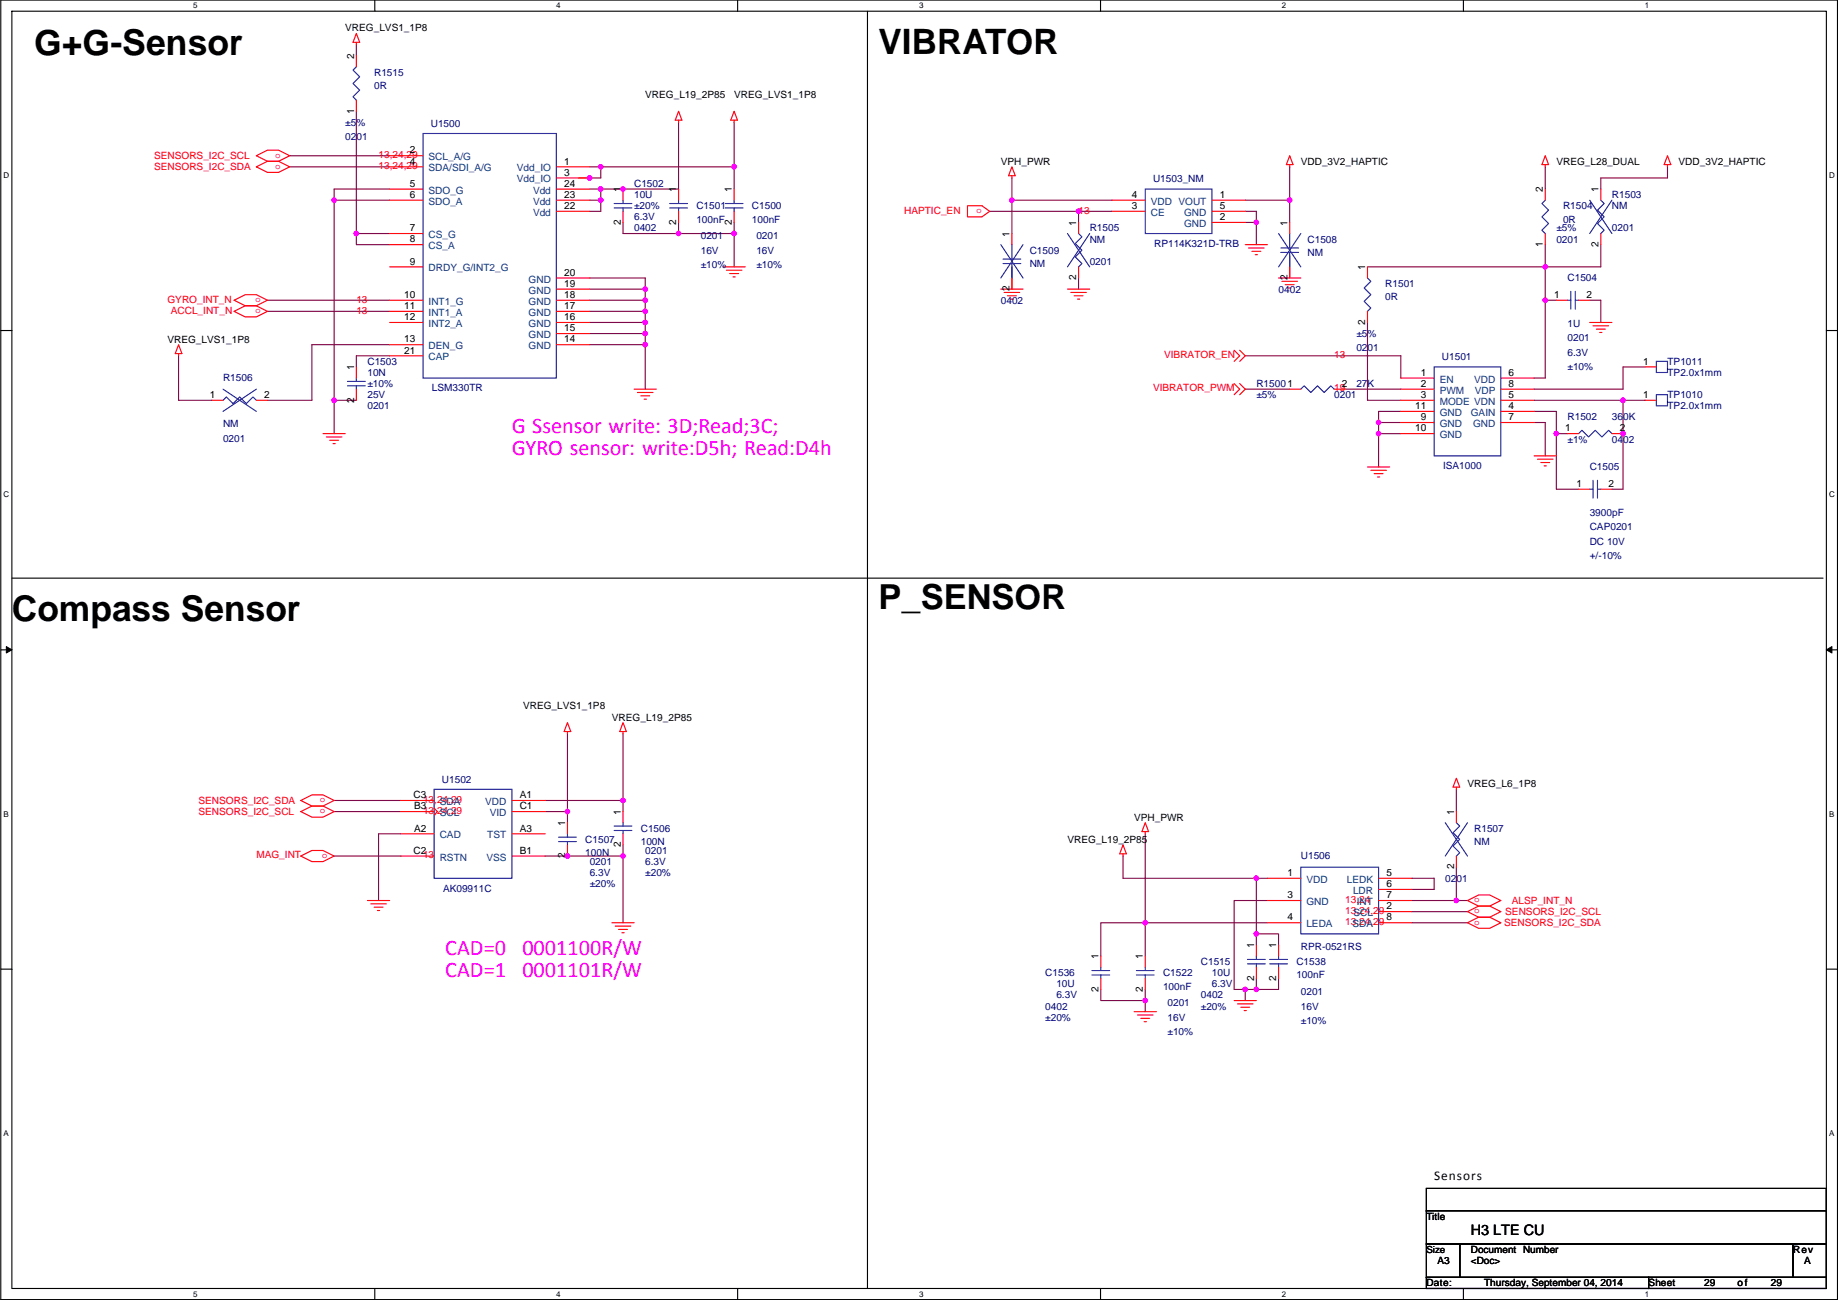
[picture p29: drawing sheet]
<svg xmlns="http://www.w3.org/2000/svg" width="420mm" height="297mm" viewBox="0 0 420 297" stroke-linecap="round" stroke-linejoin="round" font-family="sans-serif">
<defs><g id="words">
<g font-size="8.1">
<text x="7.8" y="12.5">G+G-Sensor</text>
<text x="2.7" y="142">Compass Sensor</text>
</g>
<text font-size="8" x="200.8" y="12.3">VIBRATOR</text>
<text font-size="7.9" x="200.8" y="139.2">P_SENSOR</text>
<g font-size="5.1" fill="#f0f">
<text x="117" y="98.8">G Ssensor write: 3D;Read;3C;</text>
<text x="117" y="103.9">GYRO sensor: write:D5h; Read:D4h</text>
<text x="101.8" y="218.2">CAD=0</text>
<text x="119.4" y="218.2">0001100R/W</text>
<text x="101.8" y="223.3">CAD=1</text>
<text x="119.4" y="223.3">0001101R/W</text>
</g>
<text font-size="3.3" x="336.2" y="282.1">H3 LTE CU</text>
<text font-size="3" x="327.8" y="269.6">Sensors</text>
<g font-size="2.3">
<text x="78.9" y="7.2">VREG_LVS1_1P8</text>
<text x="80.9" y="13.5" transform="rotate(-90 80.9 13.5)">2</text>
<text x="147.5" y="22.4">VREG_L19_2P85</text>
<text x="167.8" y="22.4">VREG_LVS1_1P8</text>
<text x="80.9" y="26" transform="rotate(-90 80.9 26)">1</text>
<text x="93.7" y="35.1">2</text>
<text x="93.7" y="37.6">4</text>
<text x="129" y="37.6">1</text>
<text x="129" y="40.1">3</text>
<text x="228.8" y="37.6">VPH_PWR</text>
<text x="297.4" y="37.6">VDD_3V2_HAPTIC</text>
<text x="355.8" y="37.6">VREG_L28_DUAL</text>
<text x="383.7" y="37.6">VDD_3V2_HAPTIC</text>
<text x="93.7" y="42.7">5</text>
<text x="93.7" y="45.2">6</text>
<text x="129" y="47.8">22</text>
<text x="129" y="45.2">23</text>
<text x="129" y="42.7">24</text>
<text x="141.9" y="44" transform="rotate(-90 141.9 44)">1</text>
<text x="154.6" y="44" transform="rotate(-90 154.6 44)">1</text>
<text x="167.3" y="44" transform="rotate(-90 167.3 44)">1</text>
<text x="258.8" y="47.8">3</text>
<text x="258.8" y="45.2">4</text>
<text x="278.8" y="47.8">5</text>
<text x="278.8" y="45.2">1</text>
<text x="352.7" y="44" transform="rotate(-90 352.7 44)">2</text>
<text x="365.4" y="44" transform="rotate(-90 365.4 44)">1</text>
<text x="93.7" y="52.8">7</text>
<text x="141.9" y="51.4" transform="rotate(-90 141.9 51.4)">2</text>
<text x="154.6" y="51.4" transform="rotate(-90 154.6 51.4)">2</text>
<text x="167.3" y="51.4" transform="rotate(-90 167.3 51.4)">2</text>
<text x="246" y="51.6" transform="rotate(-90 246 51.6)">1</text>
<text x="278.8" y="50.3">2</text>
<text x="294.3" y="51.6" transform="rotate(-90 294.3 51.6)">1</text>
<text x="93.7" y="55.4">8</text>
<text x="230.8" y="54.1" transform="rotate(-90 230.8 54.1)">1</text>
<text x="352.7" y="56.4" transform="rotate(-90 352.7 56.4)">1</text>
<text x="365.4" y="56.4" transform="rotate(-90 365.4 56.4)">2</text>
<text x="93.7" y="60.5">9</text>
<text x="129" y="65.5">19</text>
<text x="129" y="63">20</text>
<text x="246" y="64.1" transform="rotate(-90 246 64.1)">2</text>
<text x="294.3" y="64.1" transform="rotate(-90 294.3 64.1)">2</text>
<text x="312.1" y="61.7" transform="rotate(-90 312.1 61.7)">1</text>
<text x="92.4" y="68.1">10</text>
<text x="92.4" y="70.6">11</text>
<text x="129" y="70.6">17</text>
<text x="129" y="68.1">18</text>
<text x="230.8" y="66.6" transform="rotate(-90 230.8 66.6)">2</text>
<text x="355.3" y="68.1">1</text>
<text x="362.6" y="68.1">2</text>
<text x="92.4" y="73.2">12</text>
<text x="129" y="75.7">15</text>
<text x="129" y="73.2">16</text>
<text x="312.1" y="74.2" transform="rotate(-90 312.1 74.2)">2</text>
<text x="38.3" y="78.3">VREG_LVS1_1P8</text>
<text x="92.4" y="78.2">13</text>
<text x="92.4" y="80.8">21</text>
<text x="129" y="78.2">14</text>
<text x="375.6" y="83.3">1</text>
<text x="80.9" y="84.6" transform="rotate(-90 80.9 84.6)">1</text>
<text x="306.8" y="88.4">2</text>
<text x="324.8" y="85.9">1</text>
<text x="324.8" y="88.4">2</text>
<text x="344.9" y="85.9">6</text>
<text x="344.9" y="88.4">8</text>
<text x="47.9" y="90.9">1</text>
<text x="60.4" y="90.9">2</text>
<text x="80.9" y="92" transform="rotate(-90 80.9 92)">2</text>
<text x="323.5" y="93.5">11</text>
<text x="324.8" y="90.9">3</text>
<text x="344.9" y="90.9">5</text>
<text x="344.9" y="93.5">4</text>
<text x="375.6" y="90.9">1</text>
<text x="323.5" y="98.6">10</text>
<text x="324.8" y="96">9</text>
<text x="344.9" y="96">7</text>
<text x="357.8" y="98.6">1</text>
<text x="370.3" y="98.6">2</text>
<text x="360.4" y="111.3">1</text>
<text x="367.7" y="111.3">2</text>
<text x="119.6" y="162.1">VREG_LVS1_1P8</text>
<text x="139.9" y="164.6">VREG_L19_2P85</text>
<text x="335.5" y="179.9">VREG_L6_1P8</text>
<text x="94.5" y="182.4">C3</text>
<text x="94.7" y="184.9">B3</text>
<text x="118.8" y="182.4">A1</text>
<text x="118.8" y="184.9">C1</text>
<text x="94.7" y="190">A2</text>
<text x="118.8" y="190">A3</text>
<text x="129.2" y="188.7" transform="rotate(-90 129.2 188.7)">1</text>
<text x="141.9" y="186.2" transform="rotate(-90 141.9 186.2)">1</text>
<text x="259.3" y="187.5">VPH_PWR</text>
<text x="332.4" y="186.2" transform="rotate(-90 332.4 186.2)">1</text>
<text x="94.5" y="195.1">C2</text>
<text x="118.8" y="195.1">B1</text>
<text x="129.2" y="196.1" transform="rotate(-90 129.2 196.1)">2</text>
<text x="141.9" y="193.6" transform="rotate(-90 141.9 193.6)">2</text>
<text x="244" y="192.6">VREG_L19_2P85</text>
<text x="294.3" y="200.2">1</text>
<text x="316.9" y="200.2">5</text>
<text x="316.9" y="202.7">6</text>
<text x="332.4" y="198.7" transform="rotate(-90 332.4 198.7)">2</text>
<text x="294.3" y="205.2">3</text>
<text x="316.9" y="207.8">2</text>
<text x="316.9" y="205.2">7</text>
<text x="294.3" y="210.3">4</text>
<text x="316.9" y="210.3">8</text>
<text x="251.1" y="219.2" transform="rotate(-90 251.1 219.2)">1</text>
<text x="261.3" y="219.2" transform="rotate(-90 261.3 219.2)">1</text>
<text x="286.7" y="216.7" transform="rotate(-90 286.7 216.7)">1</text>
<text x="291.7" y="216.7" transform="rotate(-90 291.7 216.7)">1</text>
<text x="251.1" y="226.6" transform="rotate(-90 251.1 226.6)">2</text>
<text x="261.3" y="226.6" transform="rotate(-90 261.3 226.6)">2</text>
<text x="286.7" y="224.1" transform="rotate(-90 286.7 224.1)">2</text>
<text x="291.7" y="224.1" transform="rotate(-90 291.7 224.1)">2</text>
<text x="326.1" y="278.7">Title</text>
<text x="336.2" y="286.3">Document Number</text>
<text x="409.9" y="286.3">Rev</text>
<text x="326.1" y="293.9">Date:</text>
<text x="328.6" y="288.8">A3</text>
<text x="336.2" y="288.8">&lt;Doc&gt;</text>
<text x="339.3" y="293.9">Thursday, September 04, 2014</text>
<text x="376.9" y="293.9">Sheet</text>
<text x="389.6" y="293.9">29</text>
<text x="397.2" y="293.9">of</text>
<text x="404.8" y="293.9">29</text>
<text x="412.4" y="288.8">A</text>
</g>
<g font-size="2.3" fill="#000080">
<text x="85.5" y="17.3">R1515</text>
<text x="85.5" y="20.4">0R</text>
<text x="78.9" y="28.7">±5%</text>
<text x="98.5" y="29">U1500</text>
<text x="78.9" y="32">0201</text>
<text x="263.6" y="41.7">U1503_NM</text>
<text x="145" y="42.7">C1502</text>
<text x="145" y="45.3">10U</text>
<text x="145" y="47.8">±20%</text>
<text x="159.2" y="47.8">C1501</text>
<text x="171.9" y="47.8">C1500</text>
<text x="357.3" y="47.8">R1504</text>
<text x="368.5" y="45.3">R1503</text>
<text x="368.5" y="47.8">NM</text>
<text x="145" y="52.9">0402</text>
<text x="145" y="50.3">6.3V</text>
<text x="159.2" y="50.8">100nF</text>
<text x="171.9" y="50.8">100nF</text>
<text x="249.1" y="52.9">R1505</text>
<text x="355.8" y="52.9">±5%</text>
<text x="357.3" y="50.8">0R</text>
<text x="368.5" y="52.9">0201</text>
<text x="160.2" y="54.7">0201</text>
<text x="160.2" y="58">16V</text>
<text x="172.9" y="54.7">0201</text>
<text x="172.9" y="58">16V</text>
<text x="235.4" y="58">C1509</text>
<text x="249.1" y="55.4">NM</text>
<text x="263.8" y="56.4">RP114K321D-TRB</text>
<text x="298.9" y="55.4">C1508</text>
<text x="298.9" y="58.5">NM</text>
<text x="355.8" y="55.4">0201</text>
<text x="160.2" y="61.3">±10%</text>
<text x="172.9" y="61.3">±10%</text>
<text x="235.4" y="61">NM</text>
<text x="249.1" y="60.5">0201</text>
<text x="316.7" y="65.6">R1501</text>
<text x="358.3" y="64.3">C1504</text>
<text x="228.8" y="69.4">0402</text>
<text x="292.3" y="66.8">0402</text>
<text x="316.7" y="68.6">0R</text>
<text x="310.1" y="77">±5%</text>
<text x="358.3" y="74.7">1U</text>
<text x="84" y="83.4">C1503</text>
<text x="310.1" y="80.3">0201</text>
<text x="329.6" y="82.3">U1501</text>
<text x="358.3" y="78">0201</text>
<text x="358.3" y="81.3">6.3V</text>
<text x="381.2" y="83.4">TP1011</text>
<text x="51" y="87.2">R1506</text>
<text x="84" y="85.9">10N</text>
<text x="84" y="88.4">±10%</text>
<text x="98.7" y="89.5">LSM330TR</text>
<text x="287.2" y="88.4">R15001</text>
<text x="310.1" y="88.4">27K</text>
<text x="358.3" y="84.6">±10%</text>
<text x="381.2" y="85.9">TP2.0x1mm</text>
<text x="84" y="93.5">0201</text>
<text x="84" y="91">25V</text>
<text x="287.2" y="91">±5%</text>
<text x="305" y="91">0201</text>
<text x="381.2" y="91">TP1010</text>
<text x="381.2" y="93.5">TP2.0x1mm</text>
<text x="51" y="97.6">NM</text>
<text x="51" y="100.9">0201</text>
<text x="358.3" y="96.1">R1502</text>
<text x="358.3" y="101.1">±1%</text>
<text x="368.5" y="96.1">360K</text>
<text x="368.5" y="101.1">0402</text>
<text x="329.9" y="107.2">ISA1000</text>
<text x="363.4" y="107.5">C1505</text>
<text x="363.4" y="117.9">3900pF</text>
<text x="363.4" y="121.2">CAP0201</text>
<text x="363.4" y="124.5">DC 10V</text>
<text x="363.4" y="127.8">+/-10%</text>
<text x="101" y="178.9">U1502</text>
<text x="146.5" y="190">C1506</text>
<text x="337" y="190">R1507</text>
<text x="133.8" y="192.6">C1507</text>
<text x="133.8" y="195.6">100N</text>
<text x="134.8" y="197.7">0201</text>
<text x="146.5" y="193.1">100N</text>
<text x="147.5" y="195.1">0201</text>
<text x="147.5" y="197.7">6.3V</text>
<text x="297.4" y="196.4">U1506</text>
<text x="337" y="193.1">NM</text>
<text x="101.3" y="203.8">AK09911C</text>
<text x="134.8" y="200.2">6.3V</text>
<text x="134.8" y="202.7">±20%</text>
<text x="147.5" y="200.2">±20%</text>
<text x="330.4" y="201.5">0201</text>
<text x="274.5" y="220.5">C1515</text>
<text x="296.3" y="220.5">C1538</text>
<text x="297.4" y="217">RPR-0521RS</text>
<text x="238.9" y="223.1">C1536</text>
<text x="241.5" y="225.6">10U</text>
<text x="265.9" y="223.1">C1522</text>
<text x="265.9" y="226.1">100nF</text>
<text x="277" y="223.1">10U</text>
<text x="277" y="225.6">6.3V</text>
<text x="296.3" y="223.6">100nF</text>
<text x="297.4" y="227.4">0201</text>
<text x="238.9" y="230.7">0402</text>
<text x="238.9" y="233.2">±20%</text>
<text x="241.5" y="228.1">6.3V</text>
<text x="266.9" y="229.9">0201</text>
<text x="266.9" y="233.2">16V</text>
<text x="274.5" y="228.1">0402</text>
<text x="274.5" y="230.7">±20%</text>
<text x="297.4" y="230.7">16V</text>
<text x="297.4" y="234">±10%</text>
<text x="266.9" y="236.5">±10%</text>
</g>
<g font-size="2.3" fill="#f00">
<text x="35.2" y="38.9">SENSORS_I2C_SDA</text>
<text x="35.2" y="36.4">SENSORS_I2C_SCL</text>
<text x="86.5" y="38.7">13,24,29</text>
<text x="86.5" y="36.1">13,24,29</text>
<text x="206.7" y="48.8">HAPTIC_EN</text>
<text x="246.6" y="48.8">13</text>
<text x="38.3" y="69.1">GYRO_INT_N</text>
<text x="39" y="71.7">ACCL_INT_N</text>
<text x="81.5" y="71.7">13</text>
<text x="81.5" y="69.1">13</text>
<text x="266.1" y="81.8">VIBRATOR_EN</text>
<text x="305" y="81.8">13</text>
<text x="263.6" y="89.5">VIBRATOR_PWM</text>
<text x="305" y="89.5">19</text>
<text x="45.4" y="183.7">SENSORS_I2C_SDA</text>
<text x="96.7" y="183.4">13,24,29</text>
<text x="96.7" y="186">13,24,29</text>
<text x="45.4" y="186.2">SENSORS_I2C_SCL</text>
<text x="58.6" y="196.1">MAG_INT</text>
<text x="96.7" y="196.1">13</text>
<text x="307.5" y="208.8">13,24,29</text>
<text x="307.5" y="206.3">13,24</text>
<text x="344.1" y="209.1">SENSORS_I2C_SCL</text>
<text x="345.6" y="206.5">ALSP_INT_N</text>
<text x="307.5" y="211.4">13,24,29</text>
<text x="343.8" y="211.6">SENSORS_I2C_SDA</text>
</g>
<g font-size="2.3" fill="#004080">
<text x="98" y="36.6">SCL_A/G</text>
<text x="98" y="39.2">SDA/SDI_A/G</text>
<text x="118.2" y="39.2">Vdd_IO</text>
<text x="118.2" y="41.7">Vdd_IO</text>
<text x="98" y="44.2">SDO_G</text>
<text x="98" y="46.8">SDO_A</text>
<text x="121.8" y="46.8">Vdd</text>
<text x="121.8" y="44.2">Vdd</text>
<text x="263.1" y="46.8">VDD VOUT</text>
<text x="121.8" y="49.3">Vdd</text>
<text x="263.1" y="49.3">CE</text>
<text x="270.7" y="51.9">GND</text>
<text x="270.7" y="49.3">GND</text>
<text x="98" y="54.4">CS_G</text>
<text x="98" y="56.9">CS_A</text>
<text x="98" y="62">DRDY_G/INT2_G</text>
<text x="120.8" y="64.6">GND</text>
<text x="98" y="69.6">INT1_G</text>
<text x="120.8" y="69.6">GND</text>
<text x="120.8" y="67.1">GND</text>
<text x="98" y="72.2">INT1_A</text>
<text x="98" y="74.7">INT2_A</text>
<text x="120.8" y="77.3">GND</text>
<text x="120.8" y="74.7">GND</text>
<text x="120.8" y="72.2">GND</text>
<text x="98" y="79.8">DEN_G</text>
<text x="98" y="82.3">CAP</text>
<text x="120.8" y="79.8">GND</text>
<text x="329.1" y="87.4">EN</text>
<text x="329.1" y="90">PWM</text>
<text x="337" y="87.4">VDD</text>
<text x="337.1" y="90">VDP</text>
<text x="329.1" y="92.5">MODE VDN</text>
<text x="329.1" y="95">GND</text>
<text x="336.2" y="95">GAIN</text>
<text x="329.1" y="97.6">GND</text>
<text x="329.1" y="100.1">GND</text>
<text x="336.7" y="97.6">GND</text>
<text x="100.5" y="183.9">SDA</text>
<text x="110.9" y="183.9">VDD</text>
<text x="100.5" y="186.5">SCL</text>
<text x="100.5" y="191.6">CAD</text>
<text x="111.4" y="191.6">TST</text>
<text x="111.9" y="186.5">VID</text>
<text x="100.5" y="196.6">RSTN</text>
<text x="111.2" y="196.6">VSS</text>
<text x="298.6" y="201.7">VDD</text>
<text x="307.9" y="201.7">LEDK</text>
<text x="298.6" y="206.8">GND</text>
<text x="309.3" y="204.3">LDR</text>
<text x="309.4" y="209.3">SCL</text>
<text x="310.2" y="206.8">INT</text>
<text x="298.6" y="211.9">LEDA</text>
<text x="309.2" y="211.9">SDA</text>
</g>
<text font-size="2.2" x="326.1" y="286.2">Size</text>
<g font-size="2.1" fill="#f00">
<text x="62.9" y="38.5">o</text>
<text x="62.9" y="36">o</text>
<text x="224.5" y="47.8" transform="rotate(180 224.5 47.8)">o</text>
<text x="59.6" y="70.7" transform="rotate(180 59.6 70.7)">o</text>
<text x="59.6" y="68.1" transform="rotate(180 59.6 68.1)">o</text>
<text x="73.1" y="183.3">o</text>
<text x="73.1" y="185.9">o</text>
<text x="74.9" y="195.1" transform="rotate(180 74.9 195.1)">o</text>
<text x="337" y="208.7">o</text>
<text x="337" y="206.2">o</text>
<text x="337" y="211.3">o</text>
</g>
<g font-size="1.8">
<text x="44.2" y="1.9">5</text>
<text x="127.1" y="1.9">4</text>
<text x="210.1" y="1.9">3</text>
<text x="293" y="1.9">2</text>
<text x="376" y="1.9">1</text>
<text x=".8" y="40.7">D</text>
<text x="418.1" y="40.7">D</text>
<text x=".8" y="113.6">C</text>
<text x="418.1" y="113.6">C</text>
<text x=".8" y="186.6">B</text>
<text x="418.1" y="186.6">B</text>
<text x=".8" y="259.5">A</text>
<text x="418.1" y="259.5">A</text>
<text x="44.2" y="296.3">5</text>
<text x="127.1" y="296.3">4</text>
<text x="210.1" y="296.3">3</text>
<text x="293" y="296.3">2</text>
<text x="376" y="296.3">1</text>
</g>
</g></defs>
<path d="M.2 0h419.8v296.9h-419.8zM2.7 2.6h414.8v291.8h-414.8z" fill="none" stroke="#000" stroke-width=".25"/>
<g fill="#fff">
<path d="M44.2 .3h1v2h-1z"/>
<path d="M44.2 294.7h1v2h-1z"/>
</g>
<path d="M85.7 0v2.6M85.7 294.4v2.5" fill="none" stroke="#000" stroke-width=".25"/>
<g fill="#fff">
<path d="M127.1 .3h1v2h-1z"/>
<path d="M127.1 294.7h1v2h-1z"/>
</g>
<path d="M168.6 0v2.6M168.6 294.4v2.5" fill="none" stroke="#000" stroke-width=".25"/>
<g fill="#fff">
<path d="M210.1 .3h1v2h-1z"/>
<path d="M210.1 294.7h1v2h-1z"/>
</g>
<path d="M251.6 0v2.6M251.6 294.4v2.5" fill="none" stroke="#000" stroke-width=".25"/>
<g fill="#fff">
<path d="M293 .3h1v2h-1z"/>
<path d="M293 294.7h1v2h-1z"/>
</g>
<path d="M334.5 0v2.6M334.5 294.4v2.5" fill="none" stroke="#000" stroke-width=".25"/>
<g fill="#fff">
<path d="M376 .3h1v2h-1z"/>
<path d="M376 294.7h1v2h-1z"/>
<path d="M.8 39h1.3v2.1h-1.3z"/>
<path d="M418.1 39h1.3v2.1h-1.3z"/>
<path d="M.8 112h1.3v2h-1.3z"/>
<path d="M418.1 112h1.3v2h-1.3z"/>
</g>
<path d="M.2 75.5h2.5M417.5 75.5h2.5" fill="none" stroke="#000" stroke-width=".25"/>
<g fill="#fff">
<path d="M.8 185h1.2v2h-1.2z"/>
<path d="M418.1 185h1.2v2h-1.2z"/>
</g>
<path d="M.2 148.5h2.5M417.5 148.5h2.5" fill="none" stroke="#000" stroke-width=".25"/>
<path d="M1.4 147.7l1.3 .8-1.3 .7zM417.5 148.5l1.3-.8v1.5z" fill="#000" stroke="#000" stroke-width=".23"/>
<g fill="#fff">
<path d="M.8 257.9h1.2v2h-1.2z"/>
<path d="M418.1 257.9h1.2v2h-1.2z"/>
</g>
<path d="M198.3 2.6v291.8M2.7 132.1h414M.2 221.4h2.5M417.5 221.4h2.5M326.1 271.5h91.4v5.1h-91.4zM326.1 276.6h91.4v7.6h-91.4zM326.1 291.9h50.8v2.5h-50.8zM326.1 284.2h7.6v7.7h-7.6zM333.7 284.2h76.2v7.7h-76.2zM376.9 291.9h40.6v2.5h-40.6zM409.9 284.2h7.6v7.7h-7.6z" fill="none" stroke="#000" stroke-width=".25"/>
<g fill="none" stroke="#800040" stroke-width=".25">
<path d="M81.5 10.2v2.5M66.2 35.6h22.9M66.2 38.1h22.9M81.5 25.4v28M134.8 38.1h2.5M137.3 38.1h30.5M137.3 38.1v2.6h-5M155.1 28v15.2h-17.8M167.8 28v10.1M167.8 38.1v5.1M294.8 38.1v7.6M353.2 38.1v5.1"/>
<path d="M381.2 38.1v2.6h-15.3v2.5M76.4 45.7h12.7M76.4 45.7v45.8M81.5 53.4h7.6M81.5 53.4v2.5h7.6M89.1 43.2h-12.7v2.5M134.8 43.2h2.5M134.8 45.7h2.5M137.3 45.7v2.6h-2.5M137.3 43.2v2.5M142.4 50.8v2.6h12.7M155.1 50.8v2.6"/>
<path d="M155.1 53.4h12.7M167.8 50.8v2.6M167.8 53.4v7.6M226.2 48.3h20.4M231.3 40.7v5M231.3 45.7v7.7M231.3 45.7h22.9M246.6 48.3h7.6M246.6 48.3v2.5M284.7 48.3h2.5v2.5M284.7 50.8h2.5v5.1M284.7 45.7h10.1"/>
<path d="M294.8 45.7v5.1M294.8 58.4v5.1M353.2 55.9v5.1M365.9 55.9v5.1h-12.7M61.1 68.6h28M61.1 71.1h28M89.1 78.8h-17.8v12.7h-10.2M134.8 63.5h12.7v2.6M134.8 66.1h12.7M134.8 68.6h12.7M134.8 71.1h12.7M134.8 73.7h12.7"/>
<path d="M134.8 76.2h12.7M134.8 78.8h12.7M147.5 66.1v2.5M147.5 68.6v2.5M147.5 71.1v2.6M147.5 73.7v2.5M147.5 76.2v2.6M147.5 78.8v10.1M231.3 61v5.1M246.6 63.5v2.6M312.6 73.7v17.8h7.6M312.6 61h40.6"/>
<path d="M353.2 68.6v17.8h-2.5M353.2 61v7.6M353.2 68.6h2.6M363.4 68.6h2.5v5.1M40.8 81.3v10.2h7.6M76.4 91.5h5.1M76.4 91.5v7.6M89.1 81.3h-7.6v2.5M284.7 81.3h35.5v5.1M284.7 88.9h10.1M307.5 88.9h12.7M315.1 96.5v2.6"/>
<path d="M315.1 99.1v7.6M315.1 96.5h5.1M315.1 99.1h5.1M320.2 94h-5.1v2.5M350.7 96.5h2.5v7.7M350.7 94h5.1v5.1M350.7 91.5h20.3M355.8 99.1v12.7h5.1M355.8 99.1h2.5M371 91.5v20.3h-2.5M371 91.5h5.1M376.1 83.8h-5.1v5.1h-20.3"/>
<path d="M129.7 167.7v17.7M142.4 167.7v15.2M76.4 182.9h15.2M76.4 185.4h15.2M76.4 195.6h15.2M91.6 190.5h-5.1v15.3M124.6 182.9h17.8M124.6 195.6h17.8M124.6 185.4h5.1M129.7 185.4v2.6M142.4 195.6v15.2M142.4 182.9v2.5"/>
<path d="M142.4 193.1v2.5M256.7 195.6v5.1h30.5M261.8 190.5v20.3M332.9 198.1v7.7h2.6M332.9 180.4v5M261.8 210.8h-10.2v7.7M261.8 210.8v7.7M261.8 210.8h27.9M287.2 200.7v12.7M287.2 200.7h2.5M287.2 215.9v-2.5h5.1v2.5M289.7 205.8h-7.6v20.3h2.6"/>
<path d="M322.8 210.8h12.7M322.8 208.3h12.7M322.8 205.8h10.1M322.8 200.7h5v2.5h-5M251.6 226.1v2.5h10.2v2.6M261.8 226.1v2.5M284.7 226.1h2.5M284.7 226.1v2.5M287.2 223.5v2.6M292.3 223.5v2.6h-5.1"/>
</g>
<g fill="#f0f" stroke="#f0f" stroke-width=".25">
<circle cx="142.4" cy="182.9" r=".5"/>
<circle cx="142.4" cy="195.6" r=".5"/>
<circle cx="129.7" cy="195.6" r=".5"/>
<circle cx="76.4" cy="91.4" r=".5"/>
<circle cx="76.4" cy="45.7" r=".5"/>
<circle cx="147.5" cy="68.6" r=".5"/>
<circle cx="147.5" cy="66" r=".5"/>
<circle cx="147.5" cy="71.1" r=".5"/>
<circle cx="147.5" cy="73.7" r=".5"/>
<circle cx="147.5" cy="78.7" r=".5"/>
<circle cx="147.5" cy="76.2" r=".5"/>
<circle cx="134.8" cy="40.6" r=".5"/>
<circle cx="167.8" cy="38.1" r=".5"/>
<circle cx="137.3" cy="43.2" r=".5"/>
<circle cx="142.4" cy="43.2" r=".5"/>
<circle cx="137.3" cy="45.7" r=".5"/>
<circle cx="167.8" cy="53.3" r=".5"/>
<circle cx="155.1" cy="53.3" r=".5"/>
<circle cx="137.3" cy="38.1" r=".5"/>
<circle cx="315.1" cy="96.5" r=".5"/>
<circle cx="315.1" cy="99.1" r=".5"/>
<circle cx="371" cy="91.4" r=".5"/>
<circle cx="355.8" cy="99.1" r=".5"/>
<circle cx="371" cy="99.1" r=".5"/>
<circle cx="353.2" cy="68.6" r=".5"/>
<circle cx="287.2" cy="50.8" r=".5"/>
<circle cx="231.3" cy="45.7" r=".5"/>
<circle cx="246.5" cy="48.3" r=".5"/>
<circle cx="294.8" cy="45.7" r=".5"/>
<circle cx="81.4" cy="53.3" r=".5"/>
<circle cx="129.7" cy="185.4" r=".5"/>
<circle cx="261.8" cy="228.6" r=".5"/>
<circle cx="332.9" cy="205.7" r=".5"/>
<circle cx="287.2" cy="213.4" r=".5"/>
<circle cx="287.2" cy="226.1" r=".5"/>
<circle cx="284.6" cy="226.1" r=".5"/>
<circle cx="261.8" cy="210.8" r=".5"/>
<circle cx="287.2" cy="200.7" r=".5"/>
<circle cx="353.2" cy="61" r=".5"/>
</g>
<g fill="none" stroke="#f00" stroke-width=".25">
<path d="M81.5 7.6l.7 2.1h-1.5zM81.5 9.7v.5M81.5 12.7v2.6M58.6 38.1l2.5-1.2h2.6l2.5 1.2-2.5 1.3h-2.6zM58.6 35.6l2.5-1.3h2.6l2.5 1.3-2.5 1.3h-2.6zM81.5 22.9v2.5M89.1 35.6h7.6M89.1 38.1h7.6M127.2 38.1h7.6M155.1 25.4l.8 2.1h-1.5zM155.1 27.5v.5M167.8 25.4l.8 2.1h-1.5z"/>
<path d="M167.8 27.5v.5M231.3 38.1l.8 2.1h-1.5zM294.8 37.6v.5M294.8 35.6l.8 2h-1.5zM353.2 37.6v.5M353.2 35.6l.8 2h-1.5zM381.2 35.6l.7 2h-1.5zM381.2 37.6v.5M89.1 43.2h7.6M89.1 45.7h7.6M89.1 53.4h7.6M89.1 55.9h7.6"/>
<path d="M127.2 40.7h7.6M127.2 48.3h7.6M127.2 45.7h7.6M127.2 43.2h7.6M142.4 43.2v2.5M142.4 48.3v2.5M155.1 43.2v2.5M155.1 48.3v2.5M167.8 43.2v2.5M167.8 48.3v2.5M221.2 47h3.3l1.7 1.3-1.7 1.3h-3.3zM231.3 40.2v.5"/>
<path d="M231.3 53.4v2.5M246.6 50.8v2.6M254.2 48.3h7.6M254.2 45.7h7.6M277 45.7h7.7M277 50.8h7.7M277 48.3h7.7M284.7 55.9h5M285.4 56.7h3.6M286.2 57.4h2M286.9 58.2h.6M294.8 50.8v2.6"/>
<path d="M353.2 53.4v2.5M353.2 43.2v2.5M365.9 43.2v2.5M365.9 53.4v2.5M40.8 78.8l.8 2h-1.5zM53.5 71.1l2.6-1.2h2.5l2.5 1.2-2.5 1.3h-2.5zM53.5 68.6l2.6-1.3h2.5l2.5 1.3-2.5 1.3h-2.5zM89.1 61h7.6M89.1 68.6h7.6M89.1 71.1h7.6M89.1 73.7h7.6M89.1 78.8h7.6"/>
<path d="M127.2 78.8h7.6M127.2 76.2h7.6M127.2 73.7h7.6M127.2 71.1h7.6M127.2 68.6h7.6M127.2 66.1h7.6M127.2 63.5h7.6M165.3 61h5.1M166 61.7h3.6M166.8 62.5h2M167.6 63.3h.5M228.8 66.1h5.1"/>
<path d="M229.5 66.8h3.6M230.3 67.6h2M231.1 68.3h.5M231.3 63.5v2.6M244 66.1h5.1M244.8 66.8h3.5M245.5 67.6h2.1M246.3 68.3h.5M246.6 61v2.5M292.3 63.5h5.1M293 64.3h3.6M293.8 65h2"/>
<path d="M294.6 65.8h.5M294.8 61v2.5M312.6 61v2.5M312.6 71.1v2.6M355.8 68.6h2.5M360.9 68.6h2.5M363.4 73.7h5.1M364.2 74.4h3.5M364.9 75.2h2.1M365.7 76h.5M40.8 80.8v.5M48.4 91.5h2.6"/>
<path d="M58.6 91.5h2.5M73.8 99.1h5.1M74.6 99.8h3.6M81.5 83.8v2.6M81.5 88.9v2.6M89.1 81.3h7.6M145 88.9h5M145.7 89.7h3.6M146.5 90.4h2M147.2 91.2h.6M282.1 80l1.3 1.3-1.3 1.3M282.1 87.7l1.3 1.2-1.3 1.3"/>
<path d="M283.4 80l1.3 1.3-1.3 1.3M283.4 87.7l1.3 1.2-1.3 1.3M294.8 88.9h2.6M305 88.9h2.5M320.2 86.4h7.6M320.2 88.9h7.6M320.2 91.5h7.6M320.2 96.5h7.6M320.2 99.1h7.6M320.2 94h7.6M343.1 94h7.6M343.1 91.5h7.6"/>
<path d="M343.1 86.4h7.6M343.1 96.5h7.6M343.1 88.9h7.6M358.3 99.1h2.6M368.5 99.1h2.5M376.1 83.8h2.5M376.1 91.5h2.5M75.4 100.6h2M76.1 101.4h.5M312.6 106.7h5.1M313.4 107.5h3.5M314.1 108.2h2.1"/>
<path d="M314.9 109h.5M350.7 104.2h5.1M351.5 104.9h3.5M352.2 105.7h2.1M353 106.4h.5M360.9 111.8h2.5M365.9 111.8h2.6M129.7 165.1l.8 2.1h-1.5zM129.7 167.2v.5M142.4 165.1l.8 2.1h-1.5zM142.4 167.2v.5M332.9 179.9v.5"/>
<path d="M332.9 177.8l.8 2.1h-1.5zM68.8 195.6l2.5-1.3h2.5l2.6 1.3-2.6 1.3h-2.5zM68.8 182.9l2.5-1.3h2.5l2.6 1.3-2.6 1.3h-2.5zM68.8 185.4l2.5-1.2h2.5l2.6 1.2-2.6 1.3h-2.5zM91.6 182.9h7.6M91.6 185.4h7.6M91.6 190.5h7.6M91.6 195.6h7.6M99.2 184.7l.8 .7-.8 .8M117 182.9h7.6M117 185.4h7.6M117 190.5h7.6"/>
<path d="M117 195.6h7.6M129.7 188v2.5M129.7 193.1v2.5M142.4 185.4v2.6M142.4 190.5v2.6M256.7 195.1v.5M256.7 193.1l.8 2h-1.5zM261.8 190v.5M261.8 188l.8 2h-1.6zM332.9 185.4v2.6M332.9 195.6v2.5M84 205.8h5.1"/>
<path d="M84.8 206.5h3.5M85.5 207.3h2.1M86.3 208h.5M139.9 210.8h5.1M140.6 211.6h3.6M141.4 212.4h2M142.2 213.1h.5M251.6 218.5v2.5M261.8 218.5v2.5M287.2 215.9v2.6M289.7 200.7h7.7M289.7 205.8h7.7"/>
<path d="M289.7 210.8h7.7M292.3 215.9v2.6M315.1 208.3h7.7M315.1 200.7h7.7M315.1 203.2h7.7M315.1 205.8h7.7M315.1 210.8h7.7M335.5 208.3l2.5-1.3h2.5l2.6 1.3-2.6 1.3h-2.5zM335.5 210.8l2.5-1.2h2.5l2.6 1.2-2.6 1.3h-2.5zM335.5 205.8l2.5-1.3h2.5l2.6 1.3-2.6 1.2h-2.5zM251.6 223.5v2.6M259.3 231.2h5"/>
<path d="M260 231.9h3.6M260.8 232.7h2M261.5 233.4h.6M261.8 223.5v2.6M282.1 228.6h5.1M282.9 229.4h3.5M283.6 230.1h2.1M284.4 230.9h.5M287.2 221v2.5M292.3 221v2.5"/>
</g>
<g fill="none" stroke="#00f" stroke-width=".25">
<path d="M81.5 15.3l-.8 .7 1.5 1.5-1.5 1.6 1.5 1.5-1.5 1.5 .8 .8M96.7 30.5h30.5v55.9h-30.5zM140.4 46.5h4.1M140.4 47.5h4.1M142.4 45.7v.8M142.4 47.5v.8M153.1 46.5h4.1M153.1 47.5h4.1M155.1 45.7v.8M155.1 47.5v.8M165.8 46.5h4.1M165.8 47.5h4.1"/>
<path d="M167.8 45.7v.8M167.8 47.5v.8M228.8 55.9l5.1 7.6M229.3 59.2h4.1M231.3 55.9v3.3M233.9 55.9l-5.1 7.6M244 53.4l5.1 7.6M246.6 53.4l.7 .7-1.5 1.5 1.5 1.6-1.5 1.5 1.5 1.5-.7 .8M249.1 53.4l-5.1 7.6M261.8 43.2h15.2v10.2h-15.2zM292.3 53.4l5.1 7.6M292.8 56.7h4.1"/>
<path d="M292.8 57.7h4.1M294.8 53.4v3.3M294.8 57.7v3.3M297.4 53.4l-5.1 7.6M353.2 45.7l-.7 .8 1.5 1.5-1.5 1.6 1.5 1.5-1.5 1.5 .7 .8M363.4 45.7l5.1 7.7M365.9 45.7l.8 .8-1.5 1.5 1.5 1.6-1.5 1.5 1.5 1.5-.8 .8M368.5 45.7l-5.1 7.7M229.3 60.2h4.1M231.3 60.2v3.3M312.6 63.5l.8 .8-1.6 1.5 1.6 1.5-1.6 1.6 1.6 1.5-.8 .7M358.3 68.6h.8"/>
<path d="M359.1 66.6v4M360.1 66.6v4M360.1 68.6h.8M51 91.5l.7-.8 1.6 1.5 1.5-1.5 1.5 1.5 1.5-1.5 .8 .8M51 88.9l7.6 5.1M58.6 88.9l-7.6 5.1M79.4 87.1h4.1M79.4 88.2h4.1M81.5 86.4v.7M81.5 88.2v.7M297.4 88.9l.7-.7 1.5 1.5 1.6-1.5 1.5 1.5 1.5-1.5 .8 .7M327.8 83.8h15.3v20.4h-15.3z"/>
<path d="M360.9 99.1l.7-.8 1.5 1.5 1.6-1.5 1.5 1.5 1.5-1.5 .8 .8M378.6 82.6h2.6v2.5h-2.6zM378.6 90.2h2.6v2.5h-2.6zM363.4 111.8h.8M364.2 109.7v4.1M365.2 109.7v4.1M365.2 111.8h.7M99.2 180.4h17.8v20.3h-17.8zM127.7 191.3h4.1M127.7 192.3h4.1M129.7 190.5v.8M129.7 192.3v.8"/>
<path d="M140.4 188.7h4.1M140.4 189.8h4.1M142.4 188v.7M142.4 189.8v.7M297.4 198.1h17.7v15.3h-17.7zM330.4 188l5.1 7.6M332.9 188l.8 .7-1.5 1.6 1.5 1.5-1.5 1.5 1.5 1.5-.8 .8M335.5 188l-5.1 7.6M285.2 219.2h4M287.2 218.5v.7M290.2 219.2h4.1M292.3 218.5v.7"/>
<path d="M249.6 221.8h4.1M249.6 222.8h4.1M251.6 221v.8M251.6 222.8v.7M259.8 221.8h4M259.8 222.8h4M261.8 221v.8M261.8 222.8v.7M285.2 220.2h4M287.2 220.2v.8M290.2 220.2h4.1M292.3 220.2v.8"/>
</g>
<use href="#words"/>
</svg>
